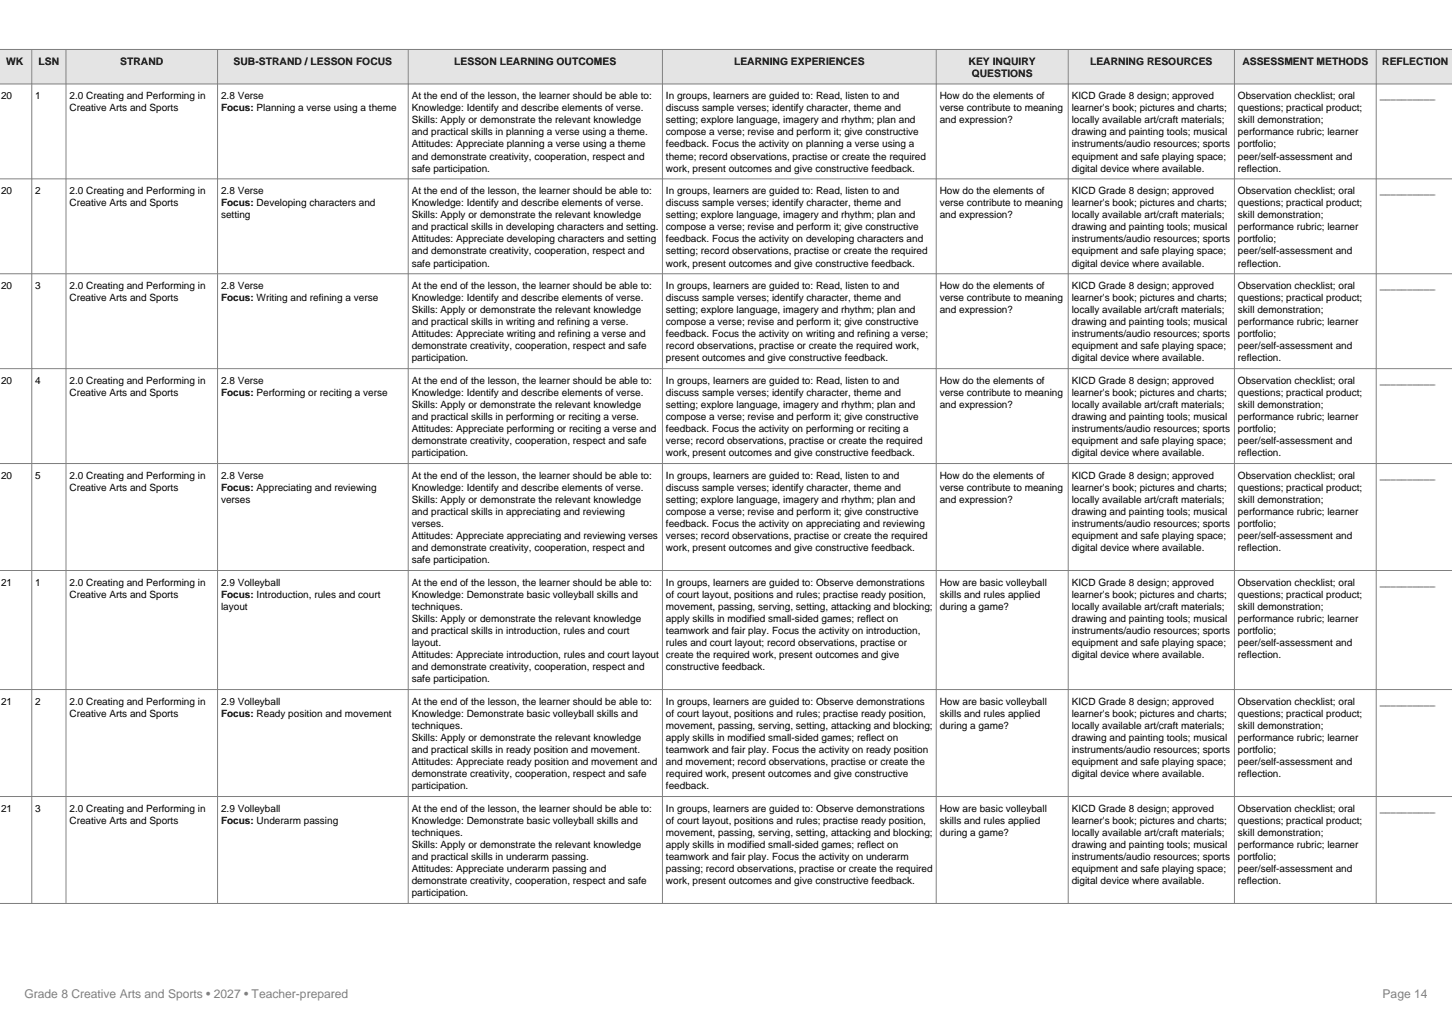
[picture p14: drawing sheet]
<svg xmlns="http://www.w3.org/2000/svg" width="297mm" height="210mm" viewBox="0 0 297 210" stroke-linecap="round" stroke-linejoin="round" font-family="sans-serif">
<defs><g id="words">
<g font-size="2.5" fill="#808080">
<text x="5" y="204">Grade 8 Creative Arts and Sports • 2027 • Teacher-prepared</text>
<text x="282.8" y="204">Page 14</text>
</g>
<g font-size="2.1">
<text x="1.2" y="13.3">WK</text>
<text x="7.9" y="13.3">LSN</text>
<text x="24.6" y="13.3">STRAND</text>
<text x="47.8" y="13.3">SUB-STRAND / LESSON FOCUS</text>
<text x="92.9" y="13.3">LESSON LEARNING OUTCOMES</text>
<text x="150.2" y="13.3">LEARNING EXPERIENCES</text>
<text x="198.1" y="13.3">KEY INQUIRY</text>
<text x="198.8" y="15.8">QUESTIONS</text>
<text x="223" y="13.3">LEARNING RESOURCES</text>
<text x="254.1" y="13.3">ASSESSMENT METHODS</text>
<text x="282.7" y="13.3">REFLECTION</text>
</g>
<g font-size="2">
<text x=".2" y="20.3">20</text>
<text x="7.2" y="20.3">1</text>
<text x="14.2" y="20.3">2.0 Creating and Performing in</text>
<text x="14.2" y="22.7">Creative Arts and Sports</text>
<text x="45.2" y="20.3">2.8 Verse</text>
<text x="45.2" y="22.7">Focus: Planning a verse using a theme</text>
<text x="84.2" y="20.3">At the end of the lesson, the learner should be able to:</text>
<text x="84.2" y="22.7">Knowledge: Identify and describe elements of verse.</text>
<text x="136.2" y="20.3">In groups, learners are guided to: Read, listen to and</text>
<text x="136.2" y="22.7">discuss sample verses; identify character, theme and</text>
<text x="192.2" y="20.3">How do the elements of</text>
<text x="192.2" y="22.7">verse contribute to meaning</text>
<text x="219.2" y="20.3">KICD Grade 8 design; approved</text>
<text x="219.2" y="22.7">learner's book; pictures and charts;</text>
<text x="253.2" y="20.3">Observation checklist; oral</text>
<text x="253.2" y="22.7">questions; practical product;</text>
<text x="282.2" y="20.3">__________</text>
<text x="84.2" y="25.2">Skills: Apply or demonstrate the relevant knowledge</text>
<text x="84.2" y="27.7">and practical skills in planning a verse using a theme.</text>
<text x="136.2" y="25.2">setting; explore language, imagery and rhythm; plan and</text>
<text x="136.2" y="27.7">compose a verse; revise and perform it; give constructive</text>
<text x="192.2" y="25.2">and expression?</text>
<text x="219.2" y="25.2">locally available art/craft materials;</text>
<text x="219.2" y="27.7">drawing and painting tools; musical</text>
<text x="253.2" y="25.2">skill demonstration;</text>
<text x="253.2" y="27.7">performance rubric; learner</text>
<text x="84.2" y="30.2">Attitudes: Appreciate planning a verse using a theme</text>
<text x="84.2" y="32.6">and demonstrate creativity, cooperation, respect and</text>
<text x="84.2" y="35.1">safe participation.</text>
<text x="136.2" y="30.2">feedback. Focus the activity on planning a verse using a</text>
<text x="136.2" y="32.6">theme; record observations, practise or create the required</text>
<text x="136.2" y="35.1">work, present outcomes and give constructive feedback.</text>
<text x="219.2" y="30.2">instruments/audio resources; sports</text>
<text x="219.2" y="32.6">equipment and safe playing space;</text>
<text x="219.2" y="35.1">digital device where available.</text>
<text x="253.2" y="30.2">portfolio;</text>
<text x="253.2" y="32.6">peer/self-assessment and</text>
<text x="253.2" y="35.1">reflection.</text>
<text x=".2" y="39.7">20</text>
<text x="7.2" y="39.7">2</text>
<text x="14.2" y="39.7">2.0 Creating and Performing in</text>
<text x="45.2" y="39.7">2.8 Verse</text>
<text x="84.2" y="39.7">At the end of the lesson, the learner should be able to:</text>
<text x="136.2" y="39.7">In groups, learners are guided to: Read, listen to and</text>
<text x="192.2" y="39.7">How do the elements of</text>
<text x="219.2" y="39.7">KICD Grade 8 design; approved</text>
<text x="253.2" y="39.7">Observation checklist; oral</text>
<text x="282.2" y="39.7">__________</text>
<text x="14.2" y="42.1">Creative Arts and Sports</text>
<text x="45.2" y="42.1">Focus: Developing characters and</text>
<text x="45.2" y="44.6">setting</text>
<text x="84.2" y="42.1">Knowledge: Identify and describe elements of verse.</text>
<text x="84.2" y="44.6">Skills: Apply or demonstrate the relevant knowledge</text>
<text x="84.2" y="47.1">and practical skills in developing characters and setting.</text>
<text x="136.2" y="42.1">discuss sample verses; identify character, theme and</text>
<text x="136.2" y="44.6">setting; explore language, imagery and rhythm; plan and</text>
<text x="136.2" y="47.1">compose a verse; revise and perform it; give constructive</text>
<text x="192.2" y="42.1">verse contribute to meaning</text>
<text x="192.2" y="44.6">and expression?</text>
<text x="219.2" y="42.1">learner's book; pictures and charts;</text>
<text x="219.2" y="44.6">locally available art/craft materials;</text>
<text x="219.2" y="47.1">drawing and painting tools; musical</text>
<text x="253.2" y="42.1">questions; practical product;</text>
<text x="253.2" y="44.6">skill demonstration;</text>
<text x="253.2" y="47.1">performance rubric; learner</text>
<text x="84.2" y="49.6">Attitudes: Appreciate developing characters and setting</text>
<text x="84.2" y="52">and demonstrate creativity, cooperation, respect and</text>
<text x="136.2" y="49.6">feedback. Focus the activity on developing characters and</text>
<text x="136.2" y="52">setting; record observations, practise or create the required</text>
<text x="219.2" y="49.6">instruments/audio resources; sports</text>
<text x="219.2" y="52">equipment and safe playing space;</text>
<text x="253.2" y="49.6">portfolio;</text>
<text x="253.2" y="52">peer/self-assessment and</text>
<text x=".2" y="59.1">20</text>
<text x="7.2" y="59.1">3</text>
<text x="14.2" y="59.1">2.0 Creating and Performing in</text>
<text x="45.2" y="59.1">2.8 Verse</text>
<text x="84.2" y="54.5">safe participation.</text>
<text x="84.2" y="59.1">At the end of the lesson, the learner should be able to:</text>
<text x="136.2" y="54.5">work, present outcomes and give constructive feedback.</text>
<text x="136.2" y="59.1">In groups, learners are guided to: Read, listen to and</text>
<text x="192.2" y="59.1">How do the elements of</text>
<text x="219.2" y="54.5">digital device where available.</text>
<text x="219.2" y="59.1">KICD Grade 8 design; approved</text>
<text x="253.2" y="54.5">reflection.</text>
<text x="253.2" y="59.1">Observation checklist; oral</text>
<text x="282.2" y="59.1">__________</text>
<text x="14.2" y="61.6">Creative Arts and Sports</text>
<text x="45.2" y="61.6">Focus: Writing and refining a verse</text>
<text x="84.2" y="61.6">Knowledge: Identify and describe elements of verse.</text>
<text x="84.2" y="64">Skills: Apply or demonstrate the relevant knowledge</text>
<text x="136.2" y="61.6">discuss sample verses; identify character, theme and</text>
<text x="136.2" y="64">setting; explore language, imagery and rhythm; plan and</text>
<text x="192.2" y="61.6">verse contribute to meaning</text>
<text x="192.2" y="64">and expression?</text>
<text x="219.2" y="61.6">learner's book; pictures and charts;</text>
<text x="219.2" y="64">locally available art/craft materials;</text>
<text x="253.2" y="61.6">questions; practical product;</text>
<text x="253.2" y="64">skill demonstration;</text>
<text x="84.2" y="66.5">and practical skills in writing and refining a verse.</text>
<text x="84.2" y="69">Attitudes: Appreciate writing and refining a verse and</text>
<text x="84.2" y="71.4">demonstrate creativity, cooperation, respect and safe</text>
<text x="136.2" y="66.5">compose a verse; revise and perform it; give constructive</text>
<text x="136.2" y="69">feedback. Focus the activity on writing and refining a verse;</text>
<text x="136.2" y="71.4">record observations, practise or create the required work,</text>
<text x="219.2" y="66.5">drawing and painting tools; musical</text>
<text x="219.2" y="69">instruments/audio resources; sports</text>
<text x="219.2" y="71.4">equipment and safe playing space;</text>
<text x="253.2" y="66.5">performance rubric; learner</text>
<text x="253.2" y="69">portfolio;</text>
<text x="253.2" y="71.4">peer/self-assessment and</text>
<text x="84.2" y="73.9">participation.</text>
<text x="136.2" y="73.9">present outcomes and give constructive feedback.</text>
<text x="219.2" y="73.9">digital device where available.</text>
<text x="253.2" y="73.9">reflection.</text>
<text x=".2" y="78.5">20</text>
<text x="7.2" y="78.5">4</text>
<text x="14.2" y="78.5">2.0 Creating and Performing in</text>
<text x="14.2" y="81">Creative Arts and Sports</text>
<text x="45.2" y="78.5">2.8 Verse</text>
<text x="45.2" y="81">Focus: Performing or reciting a verse</text>
<text x="84.2" y="78.5">At the end of the lesson, the learner should be able to:</text>
<text x="84.2" y="81">Knowledge: Identify and describe elements of verse.</text>
<text x="84.2" y="83.4">Skills: Apply or demonstrate the relevant knowledge</text>
<text x="136.2" y="78.5">In groups, learners are guided to: Read, listen to and</text>
<text x="136.2" y="81">discuss sample verses; identify character, theme and</text>
<text x="136.2" y="83.4">setting; explore language, imagery and rhythm; plan and</text>
<text x="192.2" y="78.5">How do the elements of</text>
<text x="192.2" y="81">verse contribute to meaning</text>
<text x="192.2" y="83.4">and expression?</text>
<text x="219.2" y="78.5">KICD Grade 8 design; approved</text>
<text x="219.2" y="81">learner's book; pictures and charts;</text>
<text x="219.2" y="83.4">locally available art/craft materials;</text>
<text x="253.2" y="78.5">Observation checklist; oral</text>
<text x="253.2" y="81">questions; practical product;</text>
<text x="253.2" y="83.4">skill demonstration;</text>
<text x="282.2" y="78.5">__________</text>
<text x="84.2" y="85.9">and practical skills in performing or reciting a verse.</text>
<text x="84.2" y="88.4">Attitudes: Appreciate performing or reciting a verse and</text>
<text x="136.2" y="85.9">compose a verse; revise and perform it; give constructive</text>
<text x="136.2" y="88.4">feedback. Focus the activity on performing or reciting a</text>
<text x="219.2" y="85.9">drawing and painting tools; musical</text>
<text x="219.2" y="88.4">instruments/audio resources; sports</text>
<text x="253.2" y="85.9">performance rubric; learner</text>
<text x="253.2" y="88.4">portfolio;</text>
<text x="84.2" y="90.8">demonstrate creativity, cooperation, respect and safe</text>
<text x="84.2" y="93.3">participation.</text>
<text x="136.2" y="90.8">verse; record observations, practise or create the required</text>
<text x="136.2" y="93.3">work, present outcomes and give constructive feedback.</text>
<text x="219.2" y="90.8">equipment and safe playing space;</text>
<text x="219.2" y="93.3">digital device where available.</text>
<text x="253.2" y="90.8">peer/self-assessment and</text>
<text x="253.2" y="93.3">reflection.</text>
<text x=".2" y="97.9">20</text>
<text x="7.2" y="97.9">5</text>
<text x="14.2" y="97.9">2.0 Creating and Performing in</text>
<text x="14.2" y="100.4">Creative Arts and Sports</text>
<text x="45.2" y="97.9">2.8 Verse</text>
<text x="45.2" y="100.4">Focus: Appreciating and reviewing</text>
<text x="84.2" y="97.9">At the end of the lesson, the learner should be able to:</text>
<text x="84.2" y="100.4">Knowledge: Identify and describe elements of verse.</text>
<text x="136.2" y="97.9">In groups, learners are guided to: Read, listen to and</text>
<text x="136.2" y="100.4">discuss sample verses; identify character, theme and</text>
<text x="192.2" y="97.9">How do the elements of</text>
<text x="192.2" y="100.4">verse contribute to meaning</text>
<text x="219.2" y="97.9">KICD Grade 8 design; approved</text>
<text x="219.2" y="100.4">learner's book; pictures and charts;</text>
<text x="253.2" y="97.9">Observation checklist; oral</text>
<text x="253.2" y="100.4">questions; practical product;</text>
<text x="282.2" y="97.9">__________</text>
<text x="45.2" y="102.8">verses</text>
<text x="84.2" y="102.8">Skills: Apply or demonstrate the relevant knowledge</text>
<text x="84.2" y="105.3">and practical skills in appreciating and reviewing</text>
<text x="84.2" y="107.8">verses.</text>
<text x="136.2" y="102.8">setting; explore language, imagery and rhythm; plan and</text>
<text x="136.2" y="105.3">compose a verse; revise and perform it; give constructive</text>
<text x="136.2" y="107.8">feedback. Focus the activity on appreciating and reviewing</text>
<text x="192.2" y="102.8">and expression?</text>
<text x="219.2" y="102.8">locally available art/craft materials;</text>
<text x="219.2" y="105.3">drawing and painting tools; musical</text>
<text x="219.2" y="107.8">instruments/audio resources; sports</text>
<text x="253.2" y="102.8">skill demonstration;</text>
<text x="253.2" y="105.3">performance rubric; learner</text>
<text x="253.2" y="107.8">portfolio;</text>
<text x="84.2" y="110.2">Attitudes: Appreciate appreciating and reviewing verses</text>
<text x="84.2" y="112.7">and demonstrate creativity, cooperation, respect and</text>
<text x="136.2" y="110.2">verses; record observations, practise or create the required</text>
<text x="136.2" y="112.7">work, present outcomes and give constructive feedback.</text>
<text x="219.2" y="110.2">equipment and safe playing space;</text>
<text x="219.2" y="112.7">digital device where available.</text>
<text x="253.2" y="110.2">peer/self-assessment and</text>
<text x="253.2" y="112.7">reflection.</text>
<text x=".2" y="119.8">21</text>
<text x="7.2" y="119.8">1</text>
<text x="14.2" y="119.8">2.0 Creating and Performing in</text>
<text x="45.2" y="119.8">2.9 Volleyball</text>
<text x="84.2" y="115.2">safe participation.</text>
<text x="84.2" y="119.8">At the end of the lesson, the learner should be able to:</text>
<text x="136.2" y="119.8">In groups, learners are guided to: Observe demonstrations</text>
<text x="192.2" y="119.8">How are basic volleyball</text>
<text x="219.2" y="119.8">KICD Grade 8 design; approved</text>
<text x="253.2" y="119.8">Observation checklist; oral</text>
<text x="282.2" y="119.8">__________</text>
<text x="14.2" y="122.2">Creative Arts and Sports</text>
<text x="45.2" y="122.2">Focus: Introduction, rules and court</text>
<text x="45.2" y="124.7">layout</text>
<text x="84.2" y="122.2">Knowledge: Demonstrate basic volleyball skills and</text>
<text x="84.2" y="124.7">techniques.</text>
<text x="136.2" y="122.2">of court layout, positions and rules; practise ready position,</text>
<text x="136.2" y="124.7">movement, passing, serving, setting, attacking and blocking;</text>
<text x="192.2" y="122.2">skills and rules applied</text>
<text x="192.2" y="124.7">during a game?</text>
<text x="219.2" y="122.2">learner's book; pictures and charts;</text>
<text x="219.2" y="124.7">locally available art/craft materials;</text>
<text x="253.2" y="122.2">questions; practical product;</text>
<text x="253.2" y="124.7">skill demonstration;</text>
<text x="84.2" y="127.2">Skills: Apply or demonstrate the relevant knowledge</text>
<text x="84.2" y="129.6">and practical skills in introduction, rules and court</text>
<text x="136.2" y="127.2">apply skills in modified small-sided games; reflect on</text>
<text x="136.2" y="129.6">teamwork and fair play. Focus the activity on introduction,</text>
<text x="219.2" y="127.2">drawing and painting tools; musical</text>
<text x="219.2" y="129.6">instruments/audio resources; sports</text>
<text x="253.2" y="127.2">performance rubric; learner</text>
<text x="253.2" y="129.6">portfolio;</text>
<text x="84.2" y="132.1">layout.</text>
<text x="84.2" y="134.6">Attitudes: Appreciate introduction, rules and court layout</text>
<text x="84.2" y="137">and demonstrate creativity, cooperation, respect and</text>
<text x="136.2" y="132.1">rules and court layout; record observations, practise or</text>
<text x="136.2" y="134.6">create the required work, present outcomes and give</text>
<text x="136.2" y="137">constructive feedback.</text>
<text x="219.2" y="132.1">equipment and safe playing space;</text>
<text x="219.2" y="134.6">digital device where available.</text>
<text x="253.2" y="132.1">peer/self-assessment and</text>
<text x="253.2" y="134.6">reflection.</text>
<text x="84.2" y="139.5">safe participation.</text>
<text x=".2" y="144.1">21</text>
<text x="7.2" y="144.1">2</text>
<text x="14.2" y="144.1">2.0 Creating and Performing in</text>
<text x="14.2" y="146.6">Creative Arts and Sports</text>
<text x="45.2" y="144.1">2.9 Volleyball</text>
<text x="45.2" y="146.6">Focus: Ready position and movement</text>
<text x="84.2" y="144.1">At the end of the lesson, the learner should be able to:</text>
<text x="84.2" y="146.6">Knowledge: Demonstrate basic volleyball skills and</text>
<text x="84.2" y="149">techniques.</text>
<text x="136.2" y="144.1">In groups, learners are guided to: Observe demonstrations</text>
<text x="136.2" y="146.6">of court layout, positions and rules; practise ready position,</text>
<text x="136.2" y="149">movement, passing, serving, setting, attacking and blocking;</text>
<text x="192.2" y="144.1">How are basic volleyball</text>
<text x="192.2" y="146.6">skills and rules applied</text>
<text x="192.2" y="149">during a game?</text>
<text x="219.2" y="144.1">KICD Grade 8 design; approved</text>
<text x="219.2" y="146.6">learner's book; pictures and charts;</text>
<text x="219.2" y="149">locally available art/craft materials;</text>
<text x="253.2" y="144.1">Observation checklist; oral</text>
<text x="253.2" y="146.6">questions; practical product;</text>
<text x="253.2" y="149">skill demonstration;</text>
<text x="282.2" y="144.1">__________</text>
<text x="84.2" y="151.5">Skills: Apply or demonstrate the relevant knowledge</text>
<text x="84.2" y="154">and practical skills in ready position and movement.</text>
<text x="136.2" y="151.5">apply skills in modified small-sided games; reflect on</text>
<text x="136.2" y="154">teamwork and fair play. Focus the activity on ready position</text>
<text x="219.2" y="151.5">drawing and painting tools; musical</text>
<text x="219.2" y="154">instruments/audio resources; sports</text>
<text x="253.2" y="151.5">performance rubric; learner</text>
<text x="253.2" y="154">portfolio;</text>
<text x="84.2" y="156.4">Attitudes: Appreciate ready position and movement and</text>
<text x="84.2" y="158.9">demonstrate creativity, cooperation, respect and safe</text>
<text x="84.2" y="161.4">participation.</text>
<text x="136.2" y="156.4">and movement; record observations, practise or create the</text>
<text x="136.2" y="158.9">required work, present outcomes and give constructive</text>
<text x="136.2" y="161.4">feedback.</text>
<text x="219.2" y="156.4">equipment and safe playing space;</text>
<text x="219.2" y="158.9">digital device where available.</text>
<text x="253.2" y="156.4">peer/self-assessment and</text>
<text x="253.2" y="158.9">reflection.</text>
<text x=".2" y="166">21</text>
<text x="7.2" y="166">3</text>
<text x="14.2" y="166">2.0 Creating and Performing in</text>
<text x="45.2" y="166">2.9 Volleyball</text>
<text x="84.2" y="166">At the end of the lesson, the learner should be able to:</text>
<text x="136.2" y="166">In groups, learners are guided to: Observe demonstrations</text>
<text x="192.2" y="166">How are basic volleyball</text>
<text x="219.2" y="166">KICD Grade 8 design; approved</text>
<text x="253.2" y="166">Observation checklist; oral</text>
<text x="282.2" y="166">__________</text>
<text x="14.2" y="168.4">Creative Arts and Sports</text>
<text x="45.2" y="168.4">Focus: Underarm passing</text>
<text x="84.2" y="168.4">Knowledge: Demonstrate basic volleyball skills and</text>
<text x="84.2" y="170.9">techniques.</text>
<text x="84.2" y="173.4">Skills: Apply or demonstrate the relevant knowledge</text>
<text x="136.2" y="168.4">of court layout, positions and rules; practise ready position,</text>
<text x="136.2" y="170.9">movement, passing, serving, setting, attacking and blocking;</text>
<text x="136.2" y="173.4">apply skills in modified small-sided games; reflect on</text>
<text x="192.2" y="168.4">skills and rules applied</text>
<text x="192.2" y="170.9">during a game?</text>
<text x="219.2" y="168.4">learner's book; pictures and charts;</text>
<text x="219.2" y="170.9">locally available art/craft materials;</text>
<text x="219.2" y="173.4">drawing and painting tools; musical</text>
<text x="253.2" y="168.4">questions; practical product;</text>
<text x="253.2" y="170.9">skill demonstration;</text>
<text x="253.2" y="173.4">performance rubric; learner</text>
<text x="84.2" y="175.9">and practical skills in underarm passing.</text>
<text x="84.2" y="178.3">Attitudes: Appreciate underarm passing and</text>
<text x="136.2" y="175.9">teamwork and fair play. Focus the activity on underarm</text>
<text x="136.2" y="178.3">passing; record observations, practise or create the required</text>
<text x="219.2" y="175.9">instruments/audio resources; sports</text>
<text x="219.2" y="178.3">equipment and safe playing space;</text>
<text x="253.2" y="175.9">portfolio;</text>
<text x="253.2" y="178.3">peer/self-assessment and</text>
<text x="84.2" y="180.8">demonstrate creativity, cooperation, respect and safe</text>
<text x="84.2" y="183.3">participation.</text>
<text x="136.2" y="180.8">work, present outcomes and give constructive feedback.</text>
<text x="219.2" y="180.8">digital device where available.</text>
<text x="253.2" y="180.8">reflection.</text>
</g>
</g></defs>
<path d="M-.1 10.1h297.2v7.1h-297.2z" fill-rule="evenodd" fill="#dce6f1"/>
<g fill="none" stroke="#808080" stroke-width=".2">
<path d="M0 10.1h297.1M0 17.2h297.1M6.5 10.1v174.6M13.5 10.1v174.6M44.5 10.1v174.6M83.5 10.1v174.6M135.5 10.1v174.6M191.5 10.1v174.6M218.5 10.1v174.6M252.5 10.1v174.6M281.5 10.1v174.6M0 36.6h297.1"/>
<path d="M0 56h297.1M0 75.4h297.1M0 94.8h297.1M0 116.7h297.1M0 141h297.1M0 162.9h297.1M0 184.7h297.1"/>
</g>
<use href="#words"/>
</svg>
